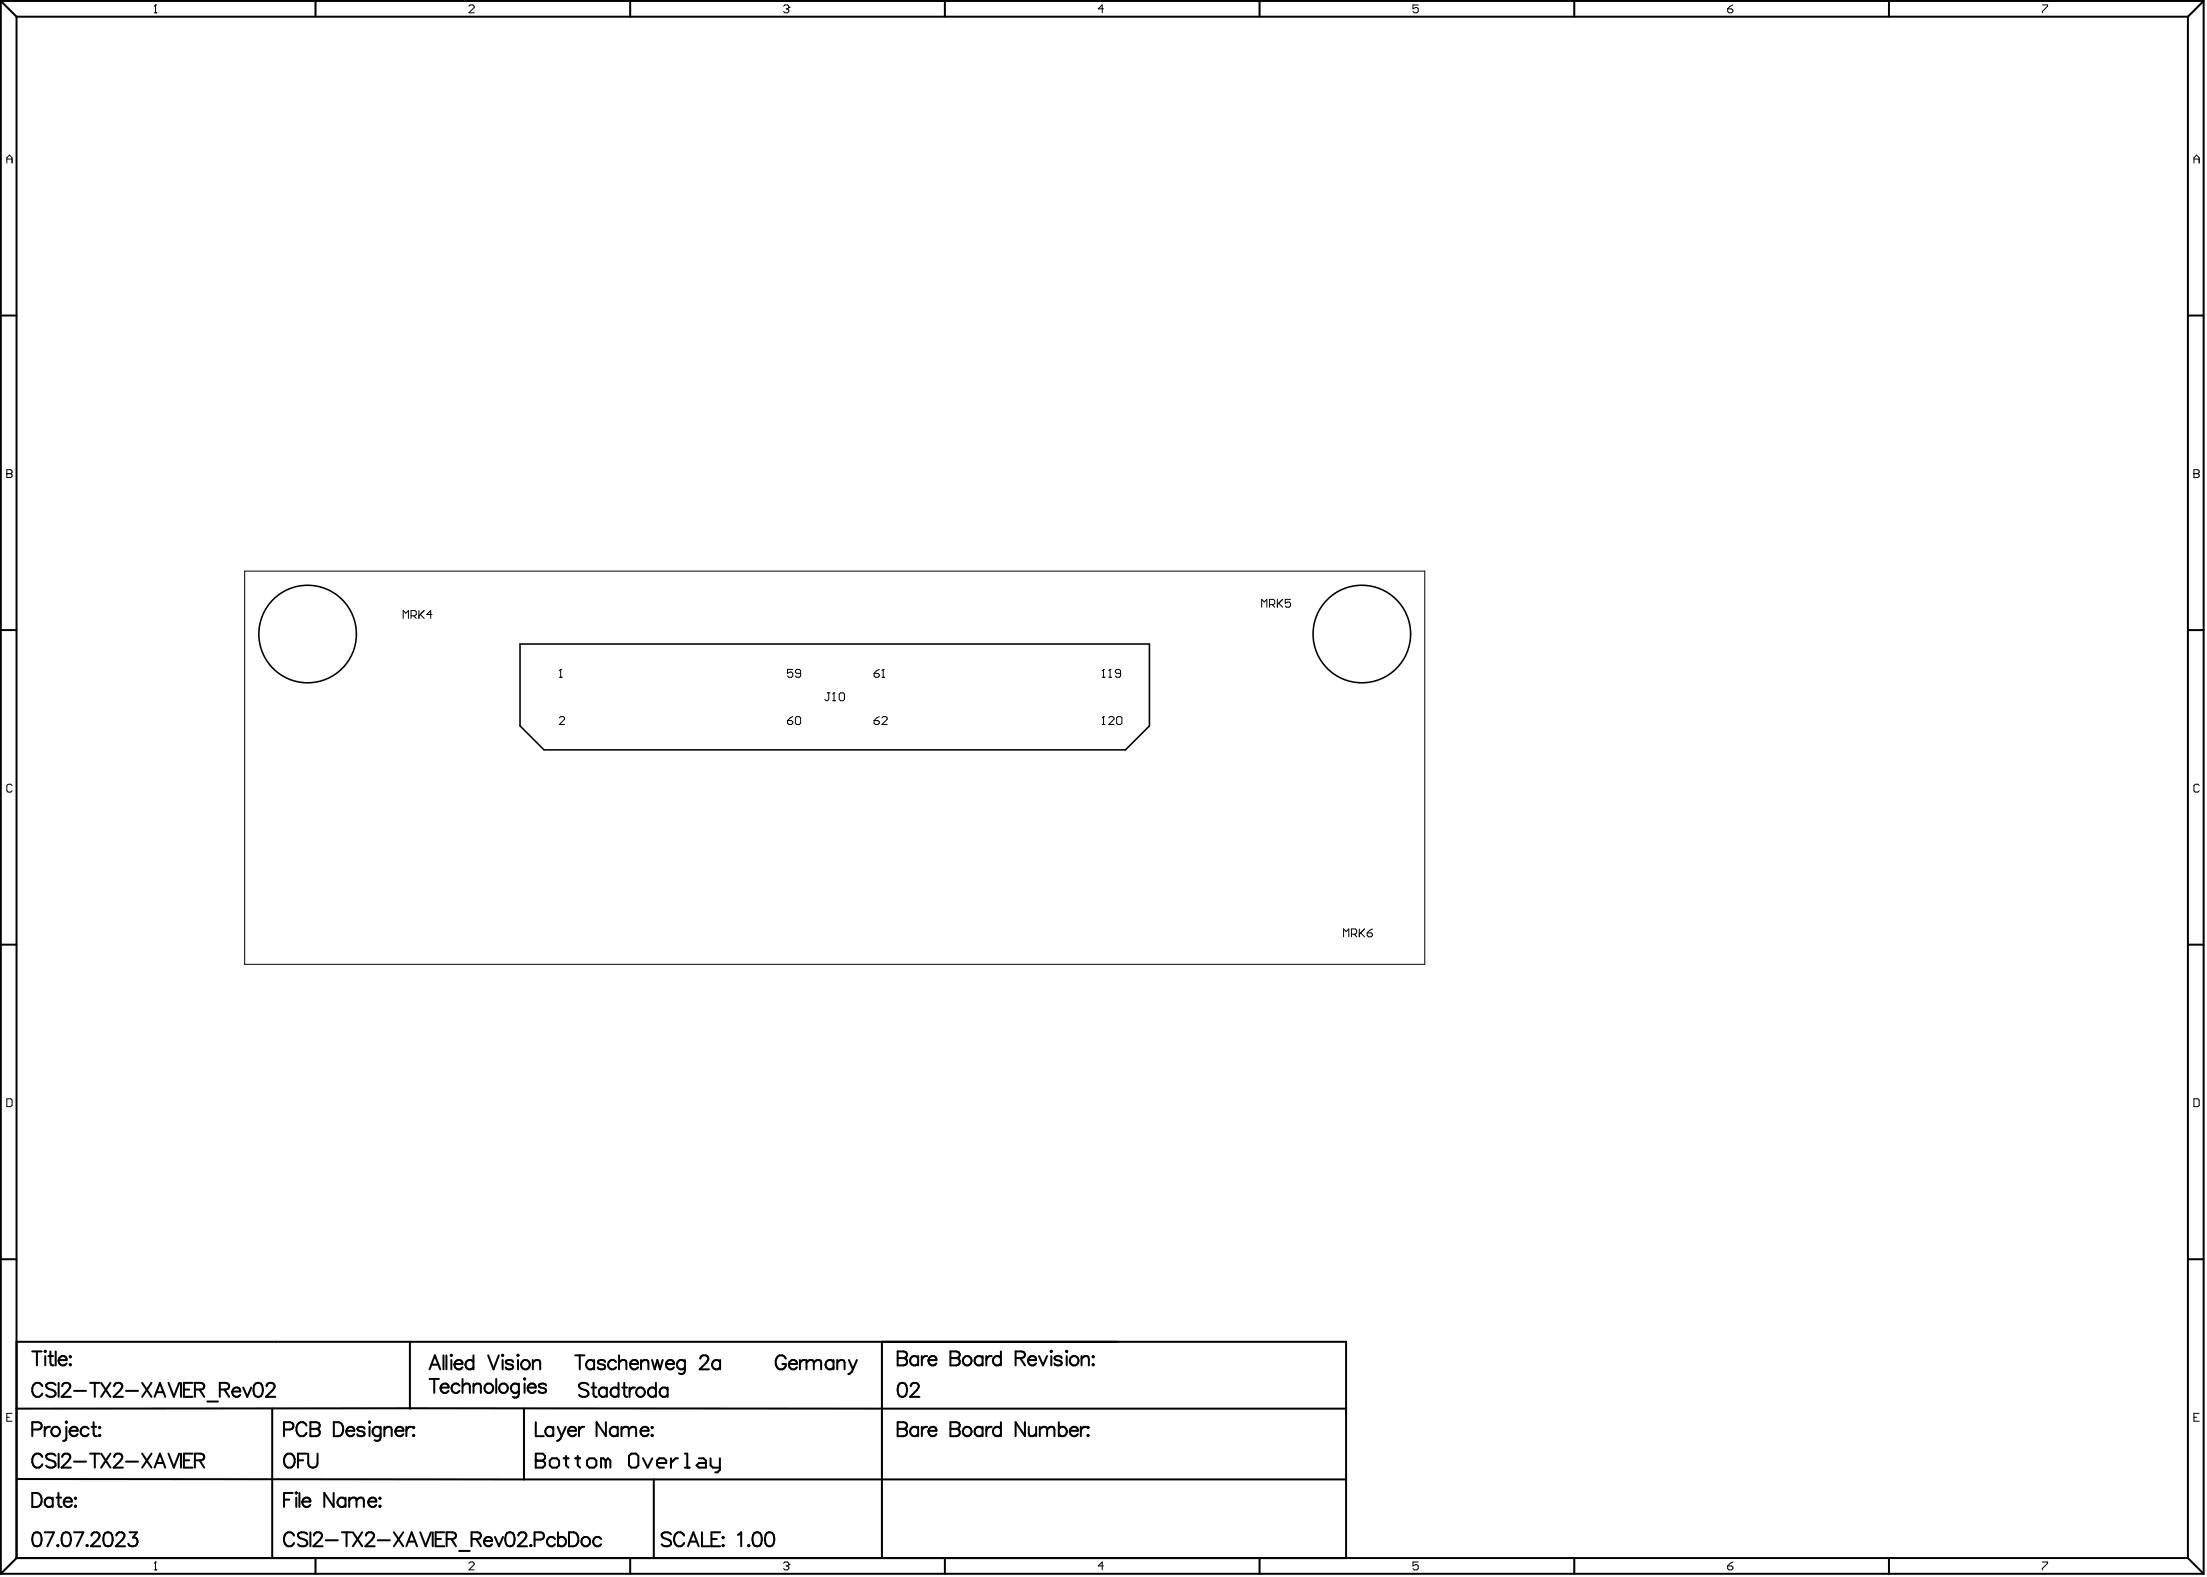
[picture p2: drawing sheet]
<svg xmlns="http://www.w3.org/2000/svg" width="234mm" height="167mm" viewBox="0 0 234 167" stroke-linecap="round" stroke-linejoin="round" font-family="sans-serif">
<g fill="none" stroke="#000" stroke-width=".21">
<path d="M.1 .1l1.6 1.7M.1 .1h233.1M.1 .1v166.4M1.7 1.8v163.1M1.7 1.8h229.8M33.4 .1v1.7M66.7 .1v1.7M100 .1v1.7M133.3 .1v1.7M166.6 .1v1.7M199.9 .1v1.7M231.5 1.8v163.1"/>
<path d="M233.2 .1l-1.7 1.7M233.2 .1v166.4M.1 33.4h1.6M231.5 33.4h1.7M.1 66.7h1.6M231.5 66.7h1.7M.1 100h1.6M231.5 100h1.7M.1 133.2h1.6M231.5 133.2h1.7M1.7 149.1h140.7M1.7 142h140.7v22.9"/>
<path d="M1.8 156.5h53.6M3.4 143h1M3.4 151.3h.6a.39 .39 0 0 0 .4-.4 .39 .39 0 0 0-.4-.4h-.6v1.5M3.4 158h.5a.79 .79 0 0 1 .5 .7 .79 .79 0 0 1-.5 .8h-.5zM3.9 143v1.5M4.5 146.7a.54 .54 0 0 0-.6-.4 .54 .54 0 0 0-.5 .6 .65 .65 0 0 0 .2 .7 .65 .65 0 0 0 .7 .1l.2-.3M4.5 154.2a.54 .54 0 0 0-.6-.4 .54 .54 0 0 0-.5 .6 .65 .65 0 0 0 .2 .7 .65 .65 0 0 0 .7 .1l.2-.3M4.7 143l.1-.1 .1 .1-.1 .1zM4.7 151v1M4.8 143.5v1M5.1 143.5h.5M5.3 151a.48 .48 0 0 0-.6 .4"/>
<path d="M5.3 143v1.2l.1 .2 .3 .1M5.6 158.7a.47 .47 0 0 0-.7-.1 .47 .47 0 0 0 0 .7 .47 .47 0 0 0 .7-.1M5.6 158.5v1M5.9 146.5a.56 .56 0 0 0-.6-.2 .56 .56 0 0 0-.4 .4l.1 .2 .6 .2a.36 .36 0 0 1 .3 .3 .36 .36 0 0 1-.2 .3 .68 .68 0 0 1-.8-.1M5.9 154a.56 .56 0 0 0-.6-.2 .56 .56 0 0 0-.4 .4l.1 .2 .6 .2a.36 .36 0 0 1 .3 .3 .36 .36 0 0 1-.2 .3 .68 .68 0 0 1-.8-.1M5.9 143v1.5M6 158.5h.5M6.2 158v1.2l.1 .2 .2 .1M6.2 143.9a.47 .47 0 0 0 .3 .5 .47 .47 0 0 0 .6-.1M6.2 146.3v1.5M6.2 153.8v1.5M6.4 143.6a.39 .39 0 0 1 .5-.1 .39 .39 0 0 1 .2 .4h-.9z"/>
<path d="M6.6 146.7l.1-.3 .4-.1a.36 .36 0 0 1 .3 .6l-.9 .9h1M6.6 154.2l.1-.3 .4-.1a.36 .36 0 0 1 .3 .6l-.9 .9h1M6.7 158.9a.47 .47 0 0 0 .3 .5 .47 .47 0 0 0 .6-.2M7 158.5a.39 .39 0 0 1 .4 0 .39 .39 0 0 1 .2 .4h-.9zM7 151v1.2v.2l-.3 .1M7 150.4l.1 .1-.1 .1v-.1zM7.4 151.4a.47 .47 0 0 0 .2 .5 .47 .47 0 0 0 .6-.1M7.4 143.6v-.1l.1 .1h-.1zM7.4 151.2a.41 .41 0 0 1 .5-.2 .41 .41 0 0 1 .3 .4h-.8zM7.4 144.3l.1 .1-.1 .1v-.1zM7.8 147.2h1.3M7.8 154.7h1.3"/>
<path d="M7.9 158.5h.1h.1l-.1 .1zM8 159.3l.1 .1-.1 .1-.1-.1zM9.4 151.2a.47 .47 0 0 0-.7-.1 .47 .47 0 0 0 0 .7 .47 .47 0 0 0 .7 0M9.5 146.3h1M9.5 153.8h1M9.7 151h.5M9.9 150.5v1.2l.1 .2 .3 .1M10 146.3v1.5M10 153.8v1.5M10.5 151.9v-.1l.1 .1-.1 .1zM10.5 151h.1l-.1 .1zM10.7 146.3l1 1.5"/>
<path d="M10.7 153.8l1 1.5M11.7 146.3l-1 1.5M11.7 153.8l-1 1.5M12.1 146.7l.1-.3 .5-.1a.36 .36 0 0 1 .2 .6l-.9 .9h1M12.1 154.2l.1-.3 .5-.1a.36 .36 0 0 1 .2 .6l-.9 .9h1M13.3 147.2h1.3M13.3 154.7h1.3M15 146.3l1 1.5M15 153.8l1 1.5M16 146.3l-1 1.5M16 153.8l-1 1.5M16.4 147.8l.5-1.5 .6 1.5"/>
<path d="M16.4 155.3l.5-1.5 .6 1.5M16.6 147.3h.7M16.6 154.8h.7M17.8 146.3l.6 1.5 .6-1.5M17.8 153.8l.6 1.5 .6-1.5M19.2 146.3v1.5M19.2 153.8v1.5M19.5 147h.5M19.5 154.5h.5M20.4 146.3h-.9v1.5h.9M20.4 153.8h-.9v1.5h.9M20.6 147h.9a.34 .34 0 0 0 0-.6l-.9-.1v1.5"/>
<path d="M20.6 154.5l.9-.1a.34 .34 0 0 0 0-.5l-.9-.1v1.5M21.1 147l.5 .8M21.1 154.5l.5 .8M21.9 148.3h1.2M23.3 147h.8a.34 .34 0 0 0 0-.6l-.8-.1v1.5M23.8 147l.4 .8M24.6 147.2a.47 .47 0 0 0 .3 .6 .47 .47 0 0 0 .5-.2M24.8 146.9a.39 .39 0 0 1 .4-.1 .39 .39 0 0 1 .2 .4h-.8zM25.7 146.8l.5 1 .4-1M27 146.4a.48 .48 0 0 1 .7 .2 1.22 1.22 0 0 1-.1 1.1 .48 .48 0 0 1-.7-.2 1.22 1.22 0 0 1 .1-1.1zM28.2 146.7l.2-.3 .4-.1a.36 .36 0 0 1 .2 .6l-.9 .9h1M28.8 149.1v15.8"/>
<path d="M30.1 151.3h.6a.39 .39 0 0 0 .4-.4 .39 .39 0 0 0-.4-.4h-.6v1.5M30.1 158.7h.5M30.2 154a.55 .55 0 0 1 .6-.2 .55 .55 0 0 1 .4 .6 .65 .65 0 0 1-.2 .7 .65 .65 0 0 1-.7 .1 .92 .92 0 0 1-.1-1.2zM31 158h-.9v1.5M31.3 158l.1-.1v.1zM31.4 158.5v1M31.5 154.5h.6M31.7 158v1.5M32 158.9a.47 .47 0 0 0 .3 .5 .47 .47 0 0 0 .5-.2M32.2 158.5a.39 .39 0 0 1 .4 0 .39 .39 0 0 1 .2 .4h-.8zM32.4 150.8a.54 .54 0 0 0-.6-.3 .54 .54 0 0 0-.4 .5 .65 .65 0 0 0 .1 .8 .65 .65 0 0 0 .7 .1l.2-.3M32.4 153.8h-.9v1.5"/>
<path d="M32.6 153.8v1.1a.5 .5 0 0 0 .5 .4 .5 .5 0 0 0 .5-.4v-1.1M32.8 150.5l.9 .1a.34 .34 0 0 1 0 .5l-.2 .1a.39 .39 0 0 1 .3 .4 .39 .39 0 0 1-.3 .4h-.7zM32.8 151.2h.7M35.3 158v1.5l-1-1.5v1.5M35.3 150.5h.5a.79 .79 0 0 1 .5 .7 .79 .79 0 0 1-.5 .8h-.5zM36.6 158.7a.47 .47 0 0 0-.7-.1 .47 .47 0 0 0 0 .7 .47 .47 0 0 0 .7-.1M36.6 158.5v1M36.6 151.4a.47 .47 0 0 0 .3 .5 .47 .47 0 0 0 .6-.1M36.7 151.2a.41 .41 0 0 1 .5-.2 .41 .41 0 0 1 .3 .4h-.9zM37 158.7l.3-.2h.4v.2M37 158.5v1M37.7 158.7l.4-.2h.3l.1 1"/>
<path d="M37.7 158.7v.8M38.6 151.2a.45 .45 0 0 0-.8 0l.2 .2 .5 .1 .1 .3a.45 .45 0 0 1-.8 0M39 158.9a.47 .47 0 0 0 .2 .5 .47 .47 0 0 0 .6-.2M39 158.7a.41 .41 0 0 1 .5-.2 .41 .41 0 0 1 .3 .4h-.8zM39.1 150.4l.1 .1-.1 .1-.1-.1zM39.1 151v1M40.1 159.4l.1-.1 .1 .1-.1 .1zM40.1 158.5h.1h.1l-.1 .1zM40.3 151.2a.47 .47 0 0 0-.7-.1 .47 .47 0 0 0 0 .7 .47 .47 0 0 0 .7 0M40.3 151v1.1a.39 .39 0 0 1-.3 .3 .39 .39 0 0 1-.4 0M40.7 151.3l.3-.3h.4v1M40.7 151v1"/>
<path d="M41.8 151.4a.47 .47 0 0 0 .3 .5 .47 .47 0 0 0 .6-.1M41.9 151.2a.41 .41 0 0 1 .5-.2 .41 .41 0 0 1 .3 .4h-.9zM43 151v1M43.4 142v7.1M43.6 151a.48 .48 0 0 0-.6 .4M43.8 151v.1l-.1-.1zM43.8 151.8v.1v.1l-.1-.1zM45.5 145.9h.9M45.5 144.9l.5-1.5 .6 1.5M45.7 144.4h.7M45.9 145.9v1.5M46.6 146.8a.47 .47 0 0 0 .3 .5 .47 .47 0 0 0 .6-.1"/>
<path d="M46.7 146.6a.41 .41 0 0 1 .5-.2 .41 .41 0 0 1 .3 .4h-.9zM46.9 143.4v1.5M47.2 143.4v1.5M47.7 143.4l.1-.1v.1v.1zM47.8 143.9v1M48.1 144.3a.47 .47 0 0 0 .3 .6 .47 .47 0 0 0 .5-.2M48.2 144.1a.41 .41 0 0 1 .4-.2 .41 .41 0 0 1 .3 .4h-.8zM48.6 146.6a.47 .47 0 0 0-.7-.1 .47 .47 0 0 0 0 .7 .47 .47 0 0 0 .7 0M48.9 146.7l.4-.3 .3 .1 .1 .9M48.9 145.9v1.5M50.1 144.1a.47 .47 0 0 0-.7-.1 .47 .47 0 0 0 0 .7 .47 .47 0 0 0 .7 0M50.1 143.4v1.5"/>
<path d="M50.1 146.7l.4-.3 .3 .1 .1 .9M50.1 146.4v1M51.7 143.4l.5 1.5 .6-1.5M52.5 145.9v1.5M53.1 143.4l.1-.1 .1 .1-.1 .1zM53.2 143.9v1M54.3 144.1a.45 .45 0 0 0-.8 0l.2 .2 .5 .2 .1 .2a.45 .45 0 0 1-.8 0M54.7 143.4l.1-.1 .1 .1-.1 .1zM54.8 143.9v1M54.9 146.6a.47 .47 0 0 0-.7-.1 .47 .47 0 0 0 0 .7 .47 .47 0 0 0 .7 0M54.9 146.4v1.1a.39 .39 0 0 1-.2 .4 .39 .39 0 0 1-.4-.1M55.4 156.5h87"/>
<path d="M55.4 149.1v7.4M55.5 145.8l.1 .1-.1 .1-.1-.1zM55.5 146.4v1M55.8 146.8a.47 .47 0 0 0 .3 .5 .47 .47 0 0 0 .6-.1M55.9 146.6a.41 .41 0 0 1 .5-.2 .41 .41 0 0 1 .3 .4h-.9zM56.4 144.2l.3-.3 .4 .1 .1 .9M56.4 143.9v1M56.7 154.6h.1M56.7 150.5v1.5h.8M56.7 153.8h.7l.3 .3v.2l-.3 .3 .3 .2v.2l-.3 .3h-.7zM56.7 154.6h.7M57.8 146.6a.45 .45 0 0 0-.8 0l.1 .2 .6 .2 .1 .2a.45 .45 0 0 1-.8 0"/>
<path d="M58.2 154.6l.2-.3h.5l.3 .3v.4l-.3 .3h-.5l-.2-.3zM58.5 151.2a.47 .47 0 0 0-.6-.1 .47 .47 0 0 0 0 .7 .47 .47 0 0 0 .6 0M58.5 151v1M59 151l.4 1M59.4 152a.57 .57 0 0 1-.5 .5M59.7 154.3h.4M59.9 151l-.5 1M59.9 154.1v.9l.2 .3M60.1 151.4a.47 .47 0 0 0 .3 .5 .47 .47 0 0 0 .6-.1M60.2 151.2a.41 .41 0 0 1 .5-.2 .41 .41 0 0 1 .3 .4h-.9zM60.9 143.4h.9M60.9 154.3h.5"/>
<path d="M61.1 154.1v.9l.3 .3M61.3 151v1M61.4 143.4v1.5M61.8 151a.48 .48 0 0 0-.5 .4M62.1 154.6l.3-.3h.5l.2 .3v.4l-.2 .3h-.5l-.3-.3zM62.3 146.5a.56 .56 0 0 0-.6-.2 .56 .56 0 0 0-.4 .4l.1 .2 .6 .2a.36 .36 0 0 1 .2 .3 .36 .36 0 0 1-.1 .3 .68 .68 0 0 1-.8-.1M62.6 146.8h.5M62.8 146.3v1.2l.1 .2 .3 .1M62.9 144.1a.47 .47 0 0 0-.7-.1 .47 .47 0 0 0 0 .7 .47 .47 0 0 0 .7 0M62.9 143.9v1M64 144.1a.45 .45 0 0 0-.7 0v.2l.7 .2v.2a.45 .45 0 0 1-.7 0M64.1 154.6l-.3-.3h-.2v1"/>
<path d="M64.1 154.6v.7M64.1 154.6l.2-.3 .3 .3v.7M64.1 150.5v1.5l-1-1.5v1.5M64.2 147a.47 .47 0 0 0-.7 0 .47 .47 0 0 0 0 .7 .47 .47 0 0 0 .7-.1M64.2 146.8v1M65.2 144.1a.47 .47 0 0 0-.7-.1 .47 .47 0 0 0 0 .7 .47 .47 0 0 0 .7 0M65.4 151.2a.47 .47 0 0 0-.7-.1 .47 .47 0 0 0 0 .7 .47 .47 0 0 0 .7 0M65.4 151v1M65.5 147a.47 .47 0 0 0-.7 0 .47 .47 0 0 0 0 .7 .47 .47 0 0 0 .7-.1M65.5 146.3v1.5M65.5 144.2l.4-.3 .3 .1 .1 .9M65.5 143.4v1.5"/>
<path d="M65.8 151.3l.3-.3h.4v.3M65.8 151v1M65.8 146.8h.5M66.1 146.3v1.2v.2l.3 .1M66.5 151.3l.4-.3h.3l.1 1M66.5 151.3v.7M66.6 154.1l.2-.3h.5l.2 .3v.9l-.2 .3h-.5l-.2-.3zM66.6 146.8v1M66.7 144.3a.47 .47 0 0 0 .2 .6 .47 .47 0 0 0 .6-.2M66.7 144.1a.41 .41 0 0 1 .5-.2 .41 .41 0 0 1 .3 .4h-.8zM67.2 146.8a.48 .48 0 0 0-.6 .4M67.8 151.4a.47 .47 0 0 0 .3 .5 .47 .47 0 0 0 .5-.1"/>
<path d="M67.8 144.2l.4-.3 .3 .1 .1 .9M67.8 143.9v1M67.8 151.2a.41 .41 0 0 1 .5-.2 .41 .41 0 0 1 .3 .4h-.8zM68 154.3l.5 1 .5-1M69 143.9l.3 1 .3-1 .2 1 .3-1M69 151h.1l-.1 .1-.1-.1zM69 151.8l.1 .1-.1 .1-.1-.1zM69.2 156.5v8.4M69.4 147a.47 .47 0 0 0-.7 0 .47 .47 0 0 0 0 .7 .47 .47 0 0 0 .7-.1M69.4 146.3v1.5M69.5 154.8h1v-.2l-.2-.3h-.5l-.3 .3v.4l.3 .3h.5M70.5 144.3a.47 .47 0 0 0 .2 .6 .47 .47 0 0 0 .6-.2"/>
<path d="M70.5 144.1a.41 .41 0 0 1 .5-.2 .41 .41 0 0 1 .3 .4h-.8zM70.6 147a.47 .47 0 0 0-.7 0 .47 .47 0 0 0 0 .7 .47 .47 0 0 0 .7-.1M70.6 146.8v1M71 154.3v1M71.7 154.3h-.2l-.5 .5M72.5 144.1a.47 .47 0 0 0-.7-.1 .47 .47 0 0 0 0 .7 .47 .47 0 0 0 .7 0M72.5 143.9v1.1a.39 .39 0 0 1-.3 .4 .39 .39 0 0 1-.4-.1M72.5 155.3h.5M72.5 153.8h.2v1.5M74 154.3h.5l.2 .3v.7h-.7l-.3-.3 .3-.2h.7M74.1 143.8l.1-.3 .5-.1a.36 .36 0 0 1 .2 .6l-.9 .9h1M75.2 154.3v.7l.2 .3h.8"/>
<path d="M76.2 154.3v1.2l-.3 .3h-.2M76.2 144.1a.47 .47 0 0 0-.7-.1 .47 .47 0 0 0 0 .7 .47 .47 0 0 0 .7 0M76.2 143.9v1M83.1 143.8a.54 .54 0 0 0-.6-.4 .54 .54 0 0 0-.4 .6 .65 .65 0 0 0 .1 .7 .65 .65 0 0 0 .7 .1l.2-.3v-.2h-.3M83.5 144.3a.47 .47 0 0 0 .3 .6 .47 .47 0 0 0 .5-.2M83.6 144.1a.41 .41 0 0 1 .4-.2 .41 .41 0 0 1 .3 .4h-.8zM84.6 143.9v1M85.2 143.9a.48 .48 0 0 0-.6 .4M85.3 144.2l.4-.3 .3 .1 .1 .2M85.3 143.9v1M86.1 144.2l.4-.3 .3 .1 .1 .9M86.1 144.2v.7"/>
<path d="M88.2 144.1a.47 .47 0 0 0-.7-.1 .47 .47 0 0 0 0 .7 .47 .47 0 0 0 .7 0M88.2 143.9v1M88.6 144.2l.3-.3 .4 .1 .1 .9M88.6 143.9v1M89.8 143.9l.5 1M90.3 144.9a.57 .57 0 0 1-.5 .5M90.7 143.9l-.4 1M93.3 142v22.9M95 143l.8 .1a.34 .34 0 0 1 0 .5l-.2 .1a.39 .39 0 0 1 .4 .4 .39 .39 0 0 1-.4 .4h-.6zM95 150.5l.8 .1a.34 .34 0 0 1 0 .5l-.2 .1a.39 .39 0 0 1 .4 .4 .39 .39 0 0 1-.4 .4h-.6zM95 143.7h.6M95 151.2h.6"/>
<path d="M95.2 146.4a.48 .48 0 0 1 .7 .2 1.22 1.22 0 0 1-.1 1.1 .48 .48 0 0 1-.7-.2 1.22 1.22 0 0 1 .1-1.1zM96.4 146.7l.1-.3 .4-.1a.36 .36 0 0 1 .3 .6l-.9 .9h1M97.2 143.7a.47 .47 0 0 0-.7-.1 .47 .47 0 0 0 0 .7 .47 .47 0 0 0 .7 0M97.2 143.5v1M97.2 151v1M97.2 151.2a.47 .47 0 0 0-.7-.1 .47 .47 0 0 0 0 .7 .47 .47 0 0 0 .7 0M97.5 143.5v1M97.5 151v1M98.1 143.5a.48 .48 0 0 0-.6 .4M98.1 151a.48 .48 0 0 0-.6 .4M98.2 143.9a.47 .47 0 0 0 .3 .5 .47 .47 0 0 0 .6-.1M98.2 151.4a.47 .47 0 0 0 .3 .5 .47 .47 0 0 0 .6-.1"/>
<path d="M98.3 151.2a.41 .41 0 0 1 .5-.2 .41 .41 0 0 1 .3 .4h-.9zM98.5 143.6a.39 .39 0 0 1 .4-.1 .39 .39 0 0 1 .2 .4h-.9zM100.6 143l.8 .1a.34 .34 0 0 1 0 .5l-.2 .1a.39 .39 0 0 1 .4 .4 .39 .39 0 0 1-.4 .4h-.6zM100.6 143.7h.6M100.6 150.5l.8 .1a.34 .34 0 0 1 0 .5l-.2 .1a.39 .39 0 0 1 .4 .4 .39 .39 0 0 1-.4 .4h-.6zM100.6 151.2h.6M104 143.7a.47 .47 0 0 0-.7-.1 .47 .47 0 0 0 0 .7 .47 .47 0 0 0 .7 0M104 143.5v1M104 151v1M104 151.2a.47 .47 0 0 0-.7-.1 .47 .47 0 0 0 0 .7 .47 .47 0 0 0 .7 0M104.4 143.5v1M104.4 151v1"/>
<path d="M104.9 143.5a.48 .48 0 0 0-.5 .4M104.9 151a.48 .48 0 0 0-.5 .4M105.9 143.7a.47 .47 0 0 0-.7-.1 .47 .47 0 0 0 0 .7 .47 .47 0 0 0 .7 0M105.9 143v1.5M105.9 150.5v1.5M105.9 151.2a.47 .47 0 0 0-.7-.1 .47 .47 0 0 0 0 .7 .47 .47 0 0 0 .7 0M107.5 143.7l.8-.1a.34 .34 0 0 0 0-.5l-.8-.1v1.5M108 143.7l.5 .8M108.5 150.5v1.5l-1-1.5v1.5M108.8 143.9a.47 .47 0 0 0 .3 .5 .47 .47 0 0 0 .5-.1M108.9 151v.9l.4 .1 .3-.3M109 143.6a.39 .39 0 0 1 .4-.1 .39 .39 0 0 1 .2 .4h-.8z"/>
<path d="M109.6 151v1M109.9 143.5l.5 1 .4-1M110 151.3l.4-.3h.3l.1 .3M110 151v1M110.8 151.3l.4-.3h.3l.1 1M110.8 151.3v.7M111.2 143v-.1l.1 .1-.1 .1zM111.2 143.5v1M112 151.2a.47 .47 0 0 1 .7-.1 .47 .47 0 0 1 0 .7 .47 .47 0 0 1-.7 0M112 150.5v1.5M112.4 143.7a.45 .45 0 0 0-.8 0v.1l.7 .3 .1 .2a.45 .45 0 0 1-.8 0M112.8 143l.1-.1v.1v.1z"/>
<path d="M112.9 143.5v1M113.2 151.4a.47 .47 0 0 0 .3 .5 .47 .47 0 0 0 .6-.1M113.3 151.2a.41 .41 0 0 1 .5-.2 .41 .41 0 0 1 .3 .4h-.9zM114.4 151v1M114.4 143.8l.4-.3 .4 .1v.9M114.4 143.5v1M114.9 151a.48 .48 0 0 0-.5 .4M115.1 151h.1l-.1 .1zM115.1 151.9v-.1l.1 .1-.1 .1zM115.6 143.6l.1-.1v.1zM115.6 144.4l.1-.1v.1v.1zM.1 166.5h233.1"/>
<path d="M1.7 164.9h.1M1.7 164.9h229.8M1.7 164.9l-1.6 1.6M3.6 162.2a.48 .48 0 0 1 .7 .2 1.22 1.22 0 0 1-.1 1.1 .48 .48 0 0 1-.7-.2 1.22 1.22 0 0 1 .1-1.1zM4.7 162.1h1l-.7 1.5M6.1 163.5h.1l-.1 .1v-.1zM6.7 162.2a.48 .48 0 0 1 .7 .2 1.22 1.22 0 0 1-.1 1.1 .48 .48 0 0 1-.7-.2 1.22 1.22 0 0 1 .1-1.1zM7.8 162.1h1l-.7 1.5M9.2 163.5h.1l-.1 .1zM9.7 162.5l.1-.3 .5-.1a.36 .36 0 0 1 .2 .6l-.9 .9h1M11.1 162.2a.48 .48 0 0 1 .7 .2 1.22 1.22 0 0 1-.1 1.1 .48 .48 0 0 1-.7-.2 1.22 1.22 0 0 1 .1-1.1zM12.3 162.5l.2-.3 .4-.1a.36 .36 0 0 1 .2 .6l-.8 .9h.9"/>
<path d="M13.7 162.1h.8l-.4 .6a.48 .48 0 0 1 .5 .5 .48 .48 0 0 1-.7 .4l-.2-.1-.1-.2M31.1 162.5a.54 .54 0 0 0-.6-.4 .54 .54 0 0 0-.4 .6 .65 .65 0 0 0 .1 .7 .65 .65 0 0 0 .7 .1l.2-.2M32.5 162.3a.56 .56 0 0 0-.5-.2 .56 .56 0 0 0-.5 .4l.2 .2 .5 .2a.36 .36 0 0 1 .3 .3 .36 .36 0 0 1-.1 .3 .68 .68 0 0 1-.9-.1M32.8 162.1v1.5M33.2 162.5l.2-.3 .4-.1a.36 .36 0 0 1 .2 .6l-.8 .9h.9M33.4 164.9v1.6M34.5 163h1.2M36.2 162.1h1M36.7 162.1v1.5M37.3 162.1l1 1.5M38.3 162.1l-1 1.5M38.7 162.5l.2-.3 .4-.1a.36 .36 0 0 1 .2 .6l-.8 .9h.9"/>
<path d="M40 163h1.2M41.7 162.1l1 1.5M42.7 162.1l-1 1.5M43 163.6l.6-1.5 .5 1.5M43.2 163.1h.7M44.5 162.1l.5 1.5 .6-1.5M45.8 162.1v1.5M46.1 162.8h.6M47 162.1h-.9v1.5h.9M47.3 162.8h.8a.34 .34 0 0 0 0-.6l-.8-.1v1.5M47.8 162.8l.4 .8M48.6 164.1h1.1"/>
<path d="M49.9 162.8h.8a.34 .34 0 0 0 0-.6l-.8-.1v1.5M50.4 162.8l.5 .8M51.2 163a.47 .47 0 0 0 .3 .6 .47 .47 0 0 0 .6-.2M51.3 162.8a.41 .41 0 0 1 .5-.2 .41 .41 0 0 1 .3 .4h-.9zM52.4 162.6l.4 1 .4-1M53.7 162.2a.48 .48 0 0 1 .7 .2 1.23 1.23 0 0 1-.2 1.1 .48 .48 0 0 1-.7-.2 1.22 1.22 0 0 1 .2-1.1zM54.9 162.5l.1-.3 .4-.1a.36 .36 0 0 1 .2 .6l-.8 .9h1M56.2 163.5v.1l-.1-.1zM56.6 162.9h.6a.39 .39 0 0 0 .4-.4 .39 .39 0 0 0-.4-.4h-.6v1.5M58.7 162.8a.47 .47 0 0 0-.7 0 .47 .47 0 0 0 0 .7 .47 .47 0 0 0 .7-.1M59 162.8a.47 .47 0 0 1 .7 0 .47 .47 0 0 1 0 .7 .47 .47 0 0 1-.7-.1M59 162.1v1.5"/>
<path d="M60.2 162.1h.5a.79 .79 0 0 1 .5 .8 .79 .79 0 0 1-.5 .7h-.5zM63.6 162.8a.47 .47 0 0 0-.7 0 .47 .47 0 0 0 0 .7 .47 .47 0 0 0 .7-.1M66.7 164.9v1.6M71 162.3a.56 .56 0 0 0-.5-.2 .56 .56 0 0 0-.5 .4l.2 .2 .5 .2a.36 .36 0 0 1 .3 .3 .36 .36 0 0 1-.1 .3 .68 .68 0 0 1-.9-.1M72.4 162.5a.54 .54 0 0 0-.6-.4 .54 .54 0 0 0-.5 .6 .65 .65 0 0 0 .2 .7 .65 .65 0 0 0 .7 .1l.2-.2M72.8 163.6l.6-1.5 .5 1.5M73 163.1h.7M74.3 162.1v1.5h.8M75.3 162.8h.5M76.2 162.1h-.9v1.5h.9M76.4 162.7l.1-.1 .1 .1-.1 .1zM76.4 163.5h.1h.1l-.1 .1z"/>
<path d="M78.1 162.4l.3-.3v1.5M79.2 163.5h.1l-.1 .1v-.1zM79.8 162.2a.48 .48 0 0 1 .7 .2 1.22 1.22 0 0 1-.1 1.1 .48 .48 0 0 1-.7-.2 1.23 1.23 0 0 1 .1-1.1zM81.2 162.2a.48 .48 0 0 1 .7 .2 1.22 1.22 0 0 1-.2 1.1 .48 .48 0 0 1-.7-.2 1.23 1.23 0 0 1 .2-1.1zM100 164.9v1.6M133.3 164.9v1.6M166.6 164.9v1.6M199.9 164.9v1.6M231.5 164.9l1.7 1.6"/>
<circle cx="5.9" cy="151.5" r=".49"/>
<circle cx="51.7" cy="146.9" r=".49"/>
<circle cx="53.3" cy="146.9" r=".49"/>
<circle cx="55.6" cy="144.4" r=".49"/>
<circle cx="67.8" cy="147.3" r=".49"/>
<circle cx="102.3" cy="144" r=".49"/>
<circle cx="102.4" cy="151.5" r=".48"/>
<circle cx="113.6" cy="144" r=".49"/>
<circle cx="62" cy="163.1" r=".48"/>
</g>
<g fill="none" stroke="#000" stroke-width=".11">
<path d="M.7 16.8h.6M.7 17.2v-.5l.3-.3 .3 .3v.5M16.3 1.4h.3M16.5 .5h.1M16.5 .5v.9M16.5 .5l-.2 .2M49.6 .7l.2-.2h.2l.2 .2v.1l-.6 .6h.6M82.9 .7l.2-.2h.2l.2 .2v.1M83.2 .9h.1M83.3 .9l.2 .2v.1l-.2 .2h-.2l-.2-.2M83.5 .8h.1M83.5 .8l-.2 .1"/>
<path d="M116.8 .9h-.6l.4-.4v.9M150.1 .5h-.6v.4l.3-.1h.1l.2 .1v.3l-.2 .2h-.2l-.2-.2M182.8 .9h.4l.2 .2v.1l-.2 .2h-.2l-.2-.2zM183.4 .5l-.6 .4M216.1 .5h.6v.2l-.6 .5v.2M232.2 17.2v-.5l.2-.3 .3 .3v.5M232.2 16.8h.5M.7 50.1h.1M.7 49.7h.4l.2 .1v.2l-.2 .1 .2 .2v.1l-.2 .1h-.4zM.7 50.1h.4M232.2 50.1h.1M232.2 49.7h.4l.1 .1v.2l-.1 .1 .1 .2v.1l-.1 .1h-.4z"/>
<path d="M232.2 50.1h.4M25.9 60.4h124.9v41.6h-124.9zM42.7 65.4v-.8l.2 .3 .3-.3v.8M43.5 65.2h.4l.2-.2v-.3l-.2-.1h-.4v.8M43.8 65.2l.3 .2M44.3 64.6v.8M44.5 65l.4 .4M44.9 64.6l-.6 .6M45.7 65h-.5l.4-.4v.8M59.2 71.7h.3M59.2 76l.1-.2h.3l.1 .2v.1l-.5 .6h.5M59.3 70.8h.1"/>
<path d="M59.3 70.8v.9M59.3 70.8l-.1 .2M83.3 76.2h.5l.1 .2v.1l-.1 .2h-.3l-.2-.2zM83.9 70.8h-.6v.4l.5-.1 .1 .1v.3l-.1 .2h-.3l-.2-.2M83.9 75.8l-.6 .4M84.2 76l.1-.2h.3l.1 .2v.5l-.1 .2h-.3l-.1-.2zM84.7 71.2h-.4l-.1-.1v-.1l.1-.2h.3l.1 .2v.5l-.1 .2h-.3l-.1-.2M87.6 73.3h.2M87.7 73.3v.7l-.1 .1h-.2l-.1-.1M88.1 74.1h.3M88.3 73.3h.1M88.3 73.3v.8"/>
<path d="M88.3 73.3l-.2 .2M88.8 73.5l.1-.2h.3l.2 .2v.5l-.2 .1h-.3l-.1-.1zM92.5 71.2h.4l.1 .2v.1l-.1 .2h-.3l-.1-.2zM92.5 76.2h.4l.1 .2v.1l-.1 .2h-.3l-.1-.2zM93 70.8l-.5 .4M93 75.8l-.5 .4M93.3 71.7h.3M93.3 76l.2-.2h.2l.2 .2v.1l-.6 .6h.6M93.5 70.8h.1M93.5 70.8v.9M93.5 70.8l-.2 .2M116.6 71.7h.3"/>
<path d="M116.6 76.7h.3M116.8 70.8h.1M116.8 75.8h.1M116.8 70.8v.9M116.8 75.8v.9M116.8 70.8l-.2 .2M116.8 75.8l-.2 .2M117.3 71.7h.3M117.3 76l.2-.2h.2l.2 .2v.1l-.6 .6h.6M117.5 70.8h.1M117.5 70.8v.9M117.5 70.8l-.2 .2"/>
<path d="M118.2 76l.1-.2h.3l.1 .2v.5l-.1 .2h-.3l-.1-.2zM118.6 71.2h-.4l-.2-.1v-.1l.2-.2h.2l.2 .2v.5l-.2 .2h-.2l-.2-.2M133.5 64.3v-.9l.3 .3 .3-.3v.9M134.3 64h.5l.1-.2v-.2l-.1-.2h-.5v.9M134.6 64l.3 .3M135.2 63.4v.9M135.3 63.8l.4 .5M135.7 63.4l-.5 .6M136.6 63.4h-.6v.4l.3-.1h.1l.2 .1v.3l-.2 .2h-.3l-.1-.2M1.3 83.1l-.2-.1h-.2l-.2 .1v.6l.2 .1h.2l.2-.1M142.2 99.1v-.8l.3 .3 .2-.3v.8M143 98.8h.4l.2-.1v-.3l-.2-.1h-.4v.8"/>
<path d="M143.3 98.8l.3 .3M143.8 98.3v.8M144 98.7l.4 .4M144.4 98.3l-.6 .5M144.7 98.7h.4l.1 .1v.2l-.1 .1h-.3l-.1-.1zM145.2 98.3l-.5 .4M232.7 83.1l-.1-.1h-.3l-.1 .1v.6l.1 .1h.3l.1-.1M.7 116.3h.4l.2 .1v.6l-.2 .1h-.4zM232.2 116.3h.4l.1 .1v.6l-.1 .1h-.4zM.7 150h.3M1.3 149.5h-.6v.9h.6M232.2 150h.2"/>
<path d="M232.7 149.5h-.5v.9h.5M16.3 166.1h.3M16.5 165.3h.1M16.5 165.3v.8M16.5 165.3l-.2 .1M49.6 165.4l.2-.1h.2l.2 .1v.2l-.6 .5h.6M82.9 165.4l.2-.1h.2l.2 .1v.2M83.2 165.7h.1M83.3 165.7l.2 .1v.2l-.2 .1h-.2l-.2-.1M83.5 165.6h.1M83.5 165.6l-.2 .1M116.8 165.7h-.6l.4-.4v.8"/>
<path d="M150.1 165.3h-.6v.4l.3-.1h.1l.2 .1v.3l-.2 .1h-.2l-.2-.1M182.8 165.7h.4l.2 .1v.2l-.2 .1h-.2l-.2-.1zM183.4 165.3l-.6 .4M216.1 165.3h.6v.1l-.6 .6v.1"/>
</g>
<g fill="none" stroke="#000" stroke-width=".17">
<path d="M55 68.1h66.6v8.7l-2.5 2.5h-61.5l-2.6-2.5z"/>
<circle cx="32.6" cy="67.1" r="5.2"/>
<circle cx="144.1" cy="67.1" r="5.2"/>
</g>
</svg>
